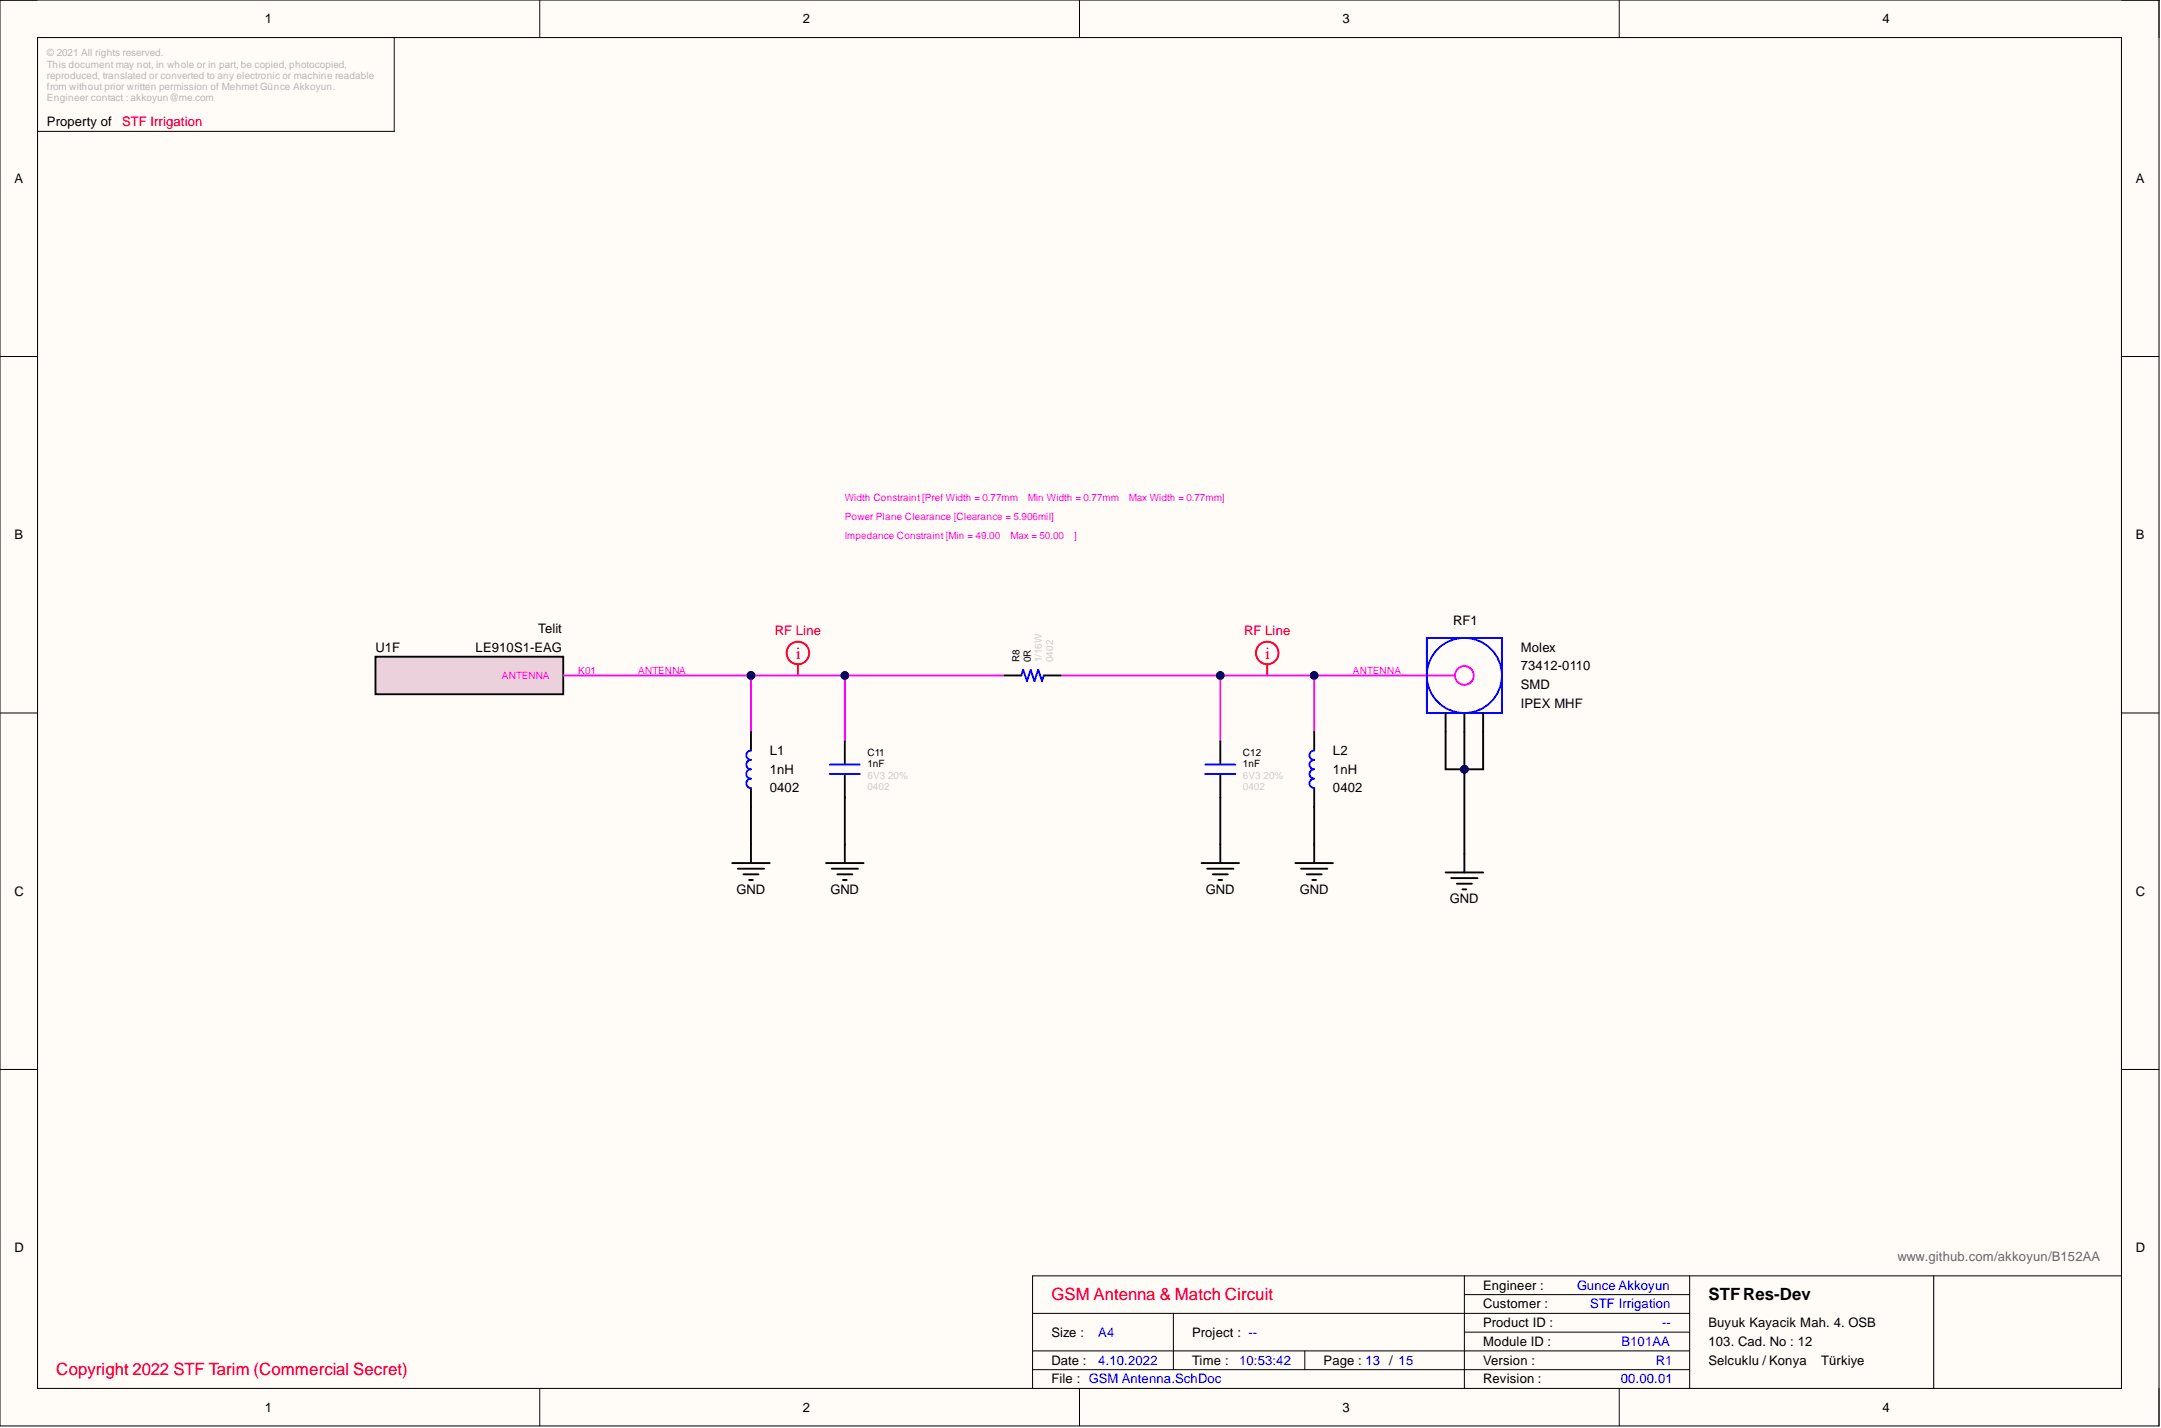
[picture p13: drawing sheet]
<svg xmlns="http://www.w3.org/2000/svg" width="292mm" height="193mm" viewBox="0 0 292 193" stroke-linecap="round" stroke-linejoin="round" font-family="sans-serif">
<defs><g id="words">
<g font-size="2.3" fill="#f00">
<text x="107.6" y="89">i</text>
<text x="171" y="89">i</text>
<text x="142.1" y="175.7">GSM Antenna &amp; Match Circuit</text>
<text x="7.6" y="185.8">Copyright 2022 STF Tarim (Commercial Secret)</text>
</g>
<text font-size="2.3" x="230.9" y="175.7">STFRes-Dev</text>
<g font-size="1.8">
<text x="35.8" y="3.1">1</text>
<text x="108.5" y="3.1">2</text>
<text x="181.4" y="3.1">3</text>
<text x="254.4" y="3.1">4</text>
<text x="6.3" y="17.1">Property of</text>
<text x="1.9" y="24.7">A</text>
<text x="288.7" y="24.7">A</text>
<text x="1.9" y="72.9">B</text>
<text x="288.7" y="72.9">B</text>
<text x="50.8" y="88.1">U1F</text>
<text x="64.3" y="88.1">LE910S1-EAG</text>
<text x="72.7" y="85.5">Telit</text>
<text x="196.4" y="84.5">RF1</text>
<text x="205.6" y="88.1">Molex</text>
<text x="205.6" y="95.7">IPEX MHF</text>
<text x="205.6" y="93.1">SMD</text>
<text x="205.6" y="90.6">73412-0110</text>
<text x="104" y="107.1">0402</text>
<text x="104" y="104.5">1nH</text>
<text x="104" y="102">L1</text>
<text x="180.2" y="107.1">0402</text>
<text x="180.2" y="104.5">1nH</text>
<text x="180.2" y="102">L2</text>
<text x="1.9" y="121">C</text>
<text x="99.6" y="120.8">GND</text>
<text x="112.2" y="120.8">GND</text>
<text x="163" y="120.8">GND</text>
<text x="175.7" y="120.8">GND</text>
<text x="196" y="122">GND</text>
<text x="288.7" y="121">C</text>
<text x="1.9" y="169.2">D</text>
<text x="288.7" y="169.2">D</text>
<text x="200.5" y="174.3">Engineer :</text>
<text x="200.5" y="176.8">Customer :</text>
<text x="200.5" y="179.3">Product ID :</text>
<text x="230.9" y="179.3">Buyuk Kayacik Mah. 4. OSB</text>
<text x="142.1" y="184.4">Date :</text>
<text x="142.1" y="180.6">Size :</text>
<text x="161.1" y="184.4">Time :</text>
<text x="161.1" y="180.6">Project : --</text>
<text x="178.9" y="184.4">Page : 13 / 15</text>
<text x="200.5" y="181.9">Module ID :</text>
<text x="200.5" y="184.4">Version :</text>
<text x="230.9" y="181.9">103. Cad. No : 12</text>
<text x="230.9" y="184.4">Selcuklu / Konya</text>
<text x="246.2" y="184.4">Türkiye</text>
<text x="35.8" y="190.7">1</text>
<text x="108.5" y="190.7">2</text>
<text x="142.1" y="186.9">File : GSM Antenna.SchDoc</text>
<text x="181.4" y="190.7">3</text>
<text x="200.5" y="186.9">Revision :</text>
<text x="254.4" y="190.7">4</text>
</g>
<g font-size="1.8" fill="#f00">
<text x="16.5" y="17.1">STF Irrigation</text>
<text x="104.7" y="85.8">RF Line</text>
<text x="168.2" y="85.8">RF Line</text>
</g>
<text font-size="1.8" fill="#666" x="256.5" y="170.5">www.github.com/akkoyun/B152AA</text>
<g font-size="1.8" fill="#00f">
<text x="213.2" y="174.3">Gunce Akkoyun</text>
<text x="214.9" y="176.8">STF Irrigation</text>
<text x="224.7" y="179.3">--</text>
<text x="148.5" y="184.4">4.10.2022</text>
<text x="148.5" y="180.6">A4</text>
<text x="167.5" y="184.4">10:53:42</text>
<text x="219.2" y="181.9">B101AA</text>
<text x="223.8" y="184.4">R1</text>
<text x="219.1" y="186.9">00.00.01</text>
</g>
<g font-size="1.4" fill="#b7b7b7">
<text x="6.3" y="7.6">© 2021 All rights reserved.</text>
<text x="6.3" y="9.1">This document may not, in whole or in part, be copied, photocopied,</text>
<text x="6.3" y="10.7">reproduced, translated or converted to any electronic or machine readable</text>
<text x="6.3" y="12.2">from without prior written permission of Mehmet Günce Akkoyun.</text>
<text x="6.3" y="13.7">Engineer contact : akkoyun@me.com</text>
</g>
<g font-size="1.4" fill="#f0f">
<text x="114.2" y="70.2">Power Plane Clearance [Clearance = 5.906mil]</text>
<text x="114.2" y="67.7">Width Constraint [Pref Width = 0.77mm</text>
<text x="138.9" y="67.7">Min Width = 0.77mm</text>
<text x="152.6" y="67.7">Max Width = 0.77mm]</text>
<text x="114.2" y="72.8">Impedance Constraint [Min = 49.00</text>
<text x="136.6" y="72.8">Max = 50.00</text>
<text x="145.2" y="72.8">]</text>
<text x="67.8" y="91.8">ANTENNA</text>
<text x="78.2" y="91">K01</text>
<text x="86.3" y="91">ANTENNA</text>
<text x="182.9" y="91">ANTENNA_</text>
</g>
<g font-size="1.4" fill="#ccc">
<text x="117.2" y="106.7">0402</text>
<text x="117.2" y="105.2">6V3</text>
<text x="120" y="105.2">20%</text>
<text x="168" y="106.7">0402</text>
<text x="168" y="105.2">6V3</text>
<text x="170.8" y="105.2">20%</text>
</g>
<g font-size="1.4">
<text x="117.2" y="103.7">1nF</text>
<text x="117.2" y="102.2">C11</text>
<text x="168" y="103.7">1nF</text>
<text x="168" y="102.2">C12</text>
</g>
<g font-size="1.3">
<text x="137.8" y="89.5" transform="rotate(-90 137.8 89.5)">R8</text>
<text x="139.3" y="89.5" transform="rotate(-90 139.3 89.5)">0R</text>
</g>
<g font-size="1.3" fill="#ccc">
<text x="140.8" y="89.5" transform="rotate(-90 140.8 89.5)">1/16W</text>
<text x="142.4" y="89.5" transform="rotate(-90 142.4 89.5)">0402</text>
</g>
</g></defs>
<path d="M0 0h291.8v192.7h-291.8z" fill-rule="evenodd" fill="#fffcf8"/>
<path d="M0 0h291.8v192.7h-291.8z" fill="none" stroke="#000" stroke-width=".14"/>
<path d="M5.1 5.1h281.7v182.5h-281.7z" fill-rule="evenodd" fill="#fffcf8"/>
<g fill="none" stroke="#000" stroke-width=".14">
<path d="M0 0h5.1M5.1 5.1h281.7v182.5h-281.7zM53.3 5.1v12.7h-48.2M73 0v5.1M145.9 0v5.1M218.9 0v5.1M286.8 0h5v5.1M0 48.2h5.1M286.8 48.2h5M0 96.3h5.1M286.8 96.3h5M0 144.5h5.1"/>
<path d="M286.8 144.5h5M139.6 177.5h88.8M158.6 177.5v7.6M197.9 174.9h30.5M197.9 172.4v15.2M228.4 172.4v15.2M261.4 172.4v15.2M286.8 172.4h-147.2v15.2M73 187.6v5.1M139.6 182.6h88.8M139.6 185.1h88.8M145.9 187.6v5.1"/>
<path d="M176.4 182.6v2.5M197.9 180h30.5M218.9 187.6v5.1M291.8 187.6v5.1"/>
</g>
<g fill="none" stroke="#000" stroke-width=".25">
<path d="M99 116.6h5M99.7 117.4h3.6M100.5 118.2h2M101.3 118.9h.5M101.5 114.1v2.5M111.7 116.6h5M112.4 117.4h3.6M113.2 118.2h2M113.9 118.9h.5M114.2 114.1v2.5M162.4 116.6h5.1M163.2 117.4h3.5"/>
<path d="M163.9 118.2h2.1M164.7 118.9h.5M164.9 114.1v2.5M175.1 116.6h5.1M175.9 117.4h3.5M176.6 118.2h2.1M177.4 118.9h.5M177.6 114.1v2.5M195.4 117.9h5.1M196.2 118.7h3.5M196.9 119.4h2.1M197.9 115.4v2.5"/>
<path d="M197.7 120.2h.5"/>
</g>
<g fill="none" stroke="#f00" stroke-width=".25">
<path d="M107.9 89.8v1.5M171.3 89.8v1.5"/>
<circle cx="107.9" cy="88.2" r="1.52"/>
<circle cx="171.3" cy="88.2" r="1.52"/>
</g>
<path d="M50.8 88.7h25.3v5.1h-25.3z" fill-rule="evenodd" fill="#ead1dc"/>
<path d="M50.8 88.7h25.3v5.1h-25.3z" fill="none" stroke="#000" stroke-width=".25"/>
<path d="M76.1 91.3h25.4" fill="none" stroke="#f0f" stroke-width=".25"/>
<circle cx="101.5" cy="91.3" r=".51" fill="#000080"/>
<circle cx="101.5" cy="91.3" r=".51" fill="none" stroke="#000080" stroke-width=".14"/>
<path d="M101.5 91.3h12.7v8.9" fill="none" stroke="#f0f" stroke-width=".25"/>
<circle cx="101.5" cy="91.3" r=".51" fill="#000080"/>
<circle cx="101.5" cy="91.3" r=".51" fill="none" stroke="#000080" stroke-width=".14"/>
<circle cx="114.2" cy="91.3" r=".51" fill="#000080"/>
<circle cx="114.2" cy="91.3" r=".51" fill="none" stroke="#000080" stroke-width=".14"/>
<path d="M114.2 91.3h21.6" fill="none" stroke="#f0f" stroke-width=".25"/>
<circle cx="114.2" cy="91.3" r=".51" fill="#000080"/>
<circle cx="114.2" cy="91.3" r=".51" fill="none" stroke="#000080" stroke-width=".14"/>
<path d="M101.5 109v5.1" fill="none" stroke="#000" stroke-width=".25"/>
<path d="M101.5 91.3v7.6" fill="none" stroke="#f0f" stroke-width=".25"/>
<circle cx="101.5" cy="91.3" r=".51" fill="#000080"/>
<circle cx="101.5" cy="91.3" r=".51" fill="none" stroke="#000080" stroke-width=".14"/>
<path d="M114.2 107.8v6.3M164.9 107.8v6.3M177.6 109v5.1" fill="none" stroke="#000" stroke-width=".25"/>
<path d="M143.4 91.3h45.7" fill="none" stroke="#f0f" stroke-width=".25"/>
<circle cx="164.9" cy="91.3" r=".51" fill="#000080"/>
<circle cx="164.9" cy="91.3" r=".51" fill="none" stroke="#000080" stroke-width=".14"/>
<circle cx="177.6" cy="91.3" r=".51" fill="#000080"/>
<circle cx="177.6" cy="91.3" r=".51" fill="none" stroke="#000080" stroke-width=".14"/>
<path d="M177.6 91.3v7.6" fill="none" stroke="#f0f" stroke-width=".25"/>
<circle cx="177.6" cy="91.3" r=".51" fill="#000080"/>
<circle cx="177.6" cy="91.3" r=".51" fill="none" stroke="#000080" stroke-width=".14"/>
<path d="M164.9 91.3v8.9" fill="none" stroke="#f0f" stroke-width=".25"/>
<circle cx="164.9" cy="91.3" r=".51" fill="#000080"/>
<circle cx="164.9" cy="91.3" r=".51" fill="none" stroke="#000080" stroke-width=".14"/>
<path d="M197.9 98.9v16.5" fill="none" stroke="#000" stroke-width=".25"/>
<circle cx="197.9" cy="104" r=".51" fill="#000080"/>
<circle cx="197.9" cy="104" r=".51" fill="none" stroke="#000080" stroke-width=".14"/>
<path d="M195.4 98.9v5.1h2.5" fill="none" stroke="#000" stroke-width=".25"/>
<circle cx="197.9" cy="104" r=".51" fill="#000080"/>
<circle cx="197.9" cy="104" r=".51" fill="none" stroke="#000080" stroke-width=".14"/>
<path d="M200.5 98.9v5.1h-2.6" fill="none" stroke="#000" stroke-width=".25"/>
<circle cx="197.9" cy="104" r=".51" fill="#000080"/>
<circle cx="197.9" cy="104" r=".51" fill="none" stroke="#000080" stroke-width=".14"/>
<g fill="none" stroke="#000" stroke-width=".25">
<path d="M101.5 98.9v2.5M135.8 91.3h2.2M141.1 91.3h2.3M177.6 98.9v2.5M195.4 96.3v2.6M197.9 96.3v2.6M200.5 96.3v2.6M101.5 106.5v2.5M114.2 100.2v3M114.2 104.7v3.1M164.9 100.2v3M164.9 104.7v3.1"/>
<path d="M177.6 106.5v2.5"/>
</g>
<g fill="none" stroke="#00f" stroke-width=".25">
<path d="M138 91.3l.3-.8 .5 1.5 .5-1.5 .5 1.5 .5-1.5 .5 1.5 .3-.7M192.9 86.2h10.1v10.1h-10.1zM101.5 101.4a.63 .63 0 0 0-.6 .7 .63 .63 0 0 0 .6 .6 .63 .63 0 0 0-.6 .6 .63 .63 0 0 0 .6 .7 .63 .63 0 0 0-.6 .6 .63 .63 0 0 0 .6 .6 .63 .63 0 0 0-.6 .7 .63 .63 0 0 0 .6 .6M112.2 103.3h4M112.2 104.6h4M162.9 103.3h4.1M162.9 104.6h4.1M177.6 101.4a.63 .63 0 0 0-.6 .7 .63 .63 0 0 0 .6 .6 .63 .63 0 0 0-.6 .6 .63 .63 0 0 0 .6 .7 .63 .63 0 0 0-.6 .6 .63 .63 0 0 0 .6 .6 .63 .63 0 0 0-.6 .7 .63 .63 0 0 0 .6 .6"/>
<circle cx="197.9" cy="91.3" r="5.1"/>
</g>
<g fill="none" stroke="#f0f" stroke-width=".25">
<path d="M189.1 91.3h7.6"/>
<circle cx="197.9" cy="91.3" r="1.27"/>
</g>
<use href="#words"/>
</svg>
